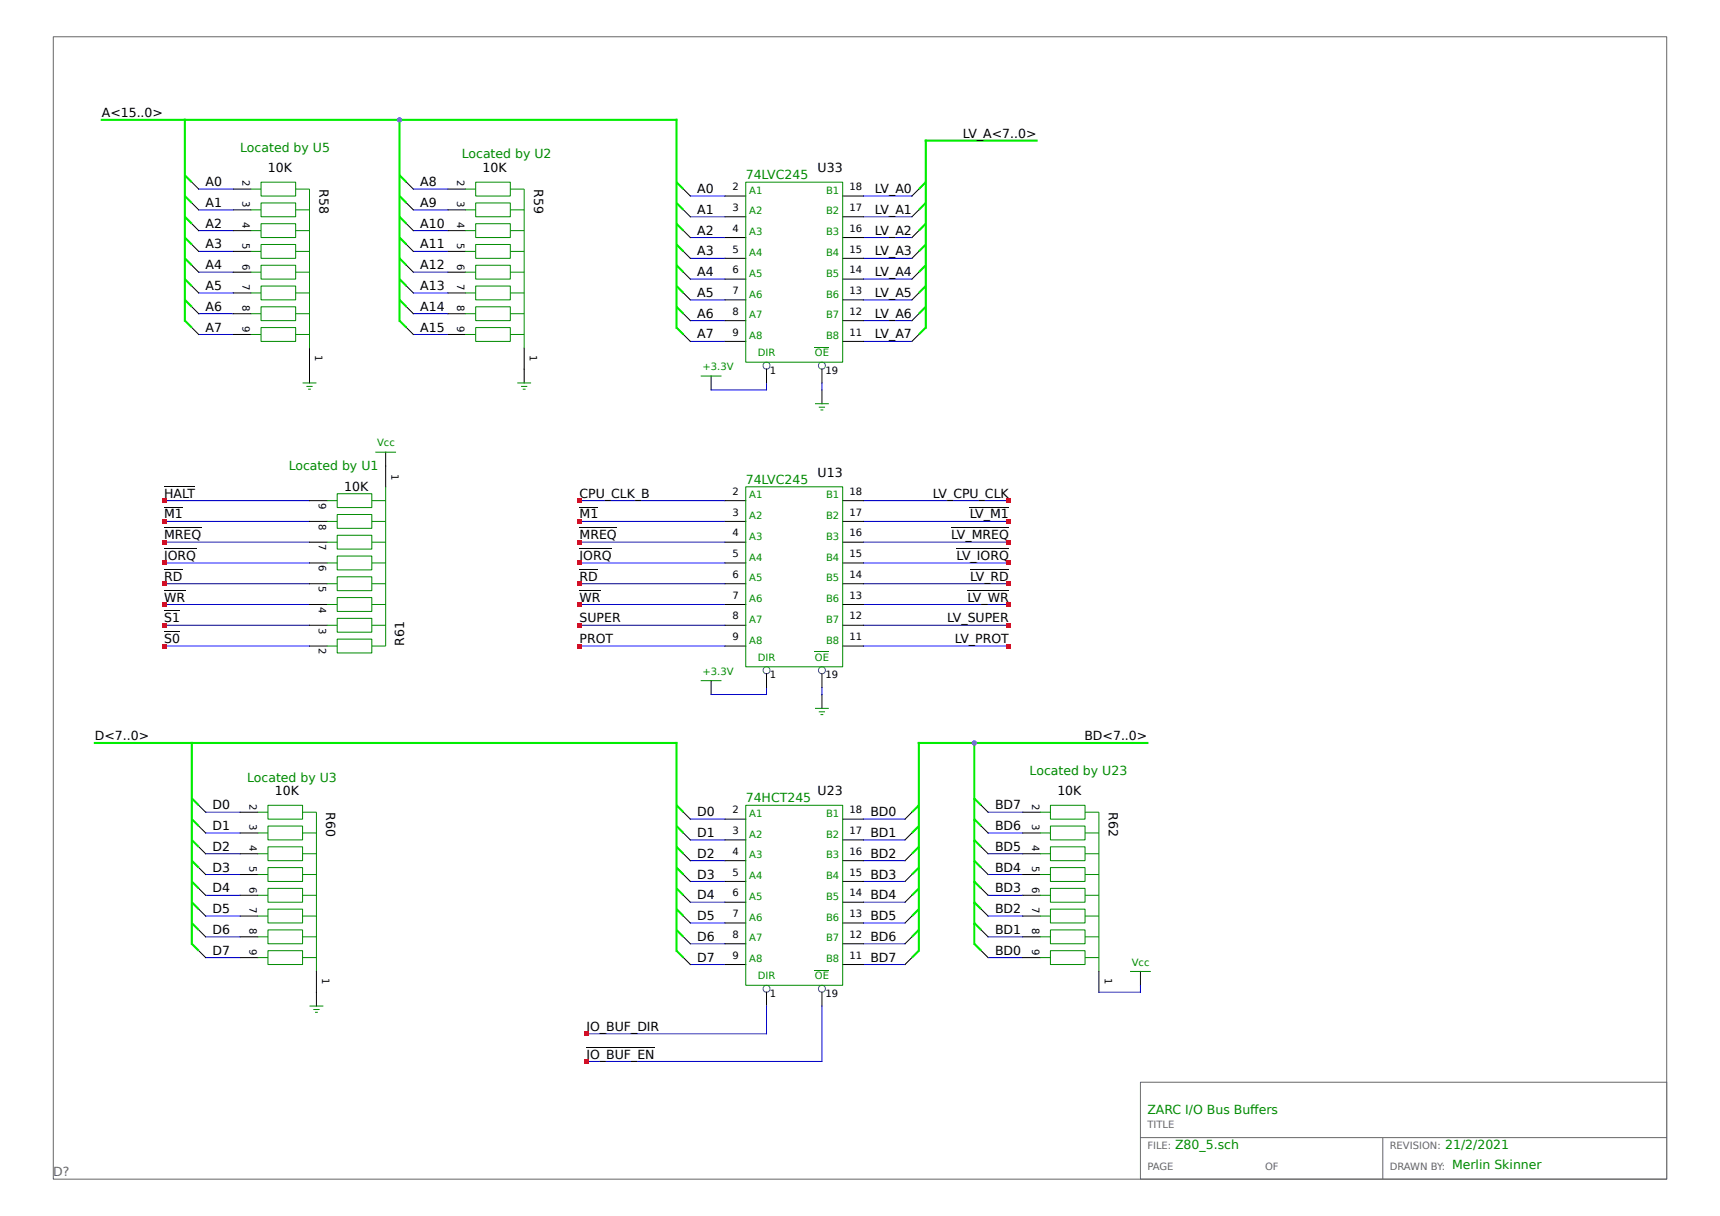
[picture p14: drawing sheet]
<svg xmlns="http://www.w3.org/2000/svg" width="297mm" height="210mm" viewBox="0 0 297 210" stroke-linecap="round" stroke-linejoin="round" font-family="sans-serif">
<defs><g id="words">
<g font-size="2.2">
<text x="17.6" y="20.2">A&lt;15..0&gt;</text>
<text x="166.3" y="23.8">LV_A&lt;7..0&gt;</text>
<text x="46.3" y="29.8">10K</text>
<text x="83.3" y="29.8">10K</text>
<text x="141.2" y="29.8">U33</text>
<text x="35.5" y="32.1">A0</text>
<text x="35.5" y="35.7">A1</text>
<text x="55.1" y="32.7" transform="rotate(90 55.1 32.7)">R58</text>
<text x="72.6" y="32.1">A8</text>
<text x="72.6" y="35.7">A9</text>
<text x="92.2" y="32.7" transform="rotate(90 92.2 32.7)">R59</text>
<text x="120.4" y="33.3">A0</text>
<text x="151.1" y="33.3">LV_A0</text>
<text x="35.5" y="39.3">A2</text>
<text x="72.6" y="39.3">A10</text>
<text x="120.4" y="36.9">A1</text>
<text x="120.4" y="40.5">A2</text>
<text x="151.1" y="36.9">LV_A1</text>
<text x="151.1" y="40.5">LV_A2</text>
<text x="35.5" y="42.9">A3</text>
<text x="35.5" y="46.5">A4</text>
<text x="72.6" y="42.9">A11</text>
<text x="72.6" y="46.5">A12</text>
<text x="120.4" y="44.1">A3</text>
<text x="120.4" y="47.7">A4</text>
<text x="151.1" y="44.1">LV_A3</text>
<text x="151.1" y="47.7">LV_A4</text>
<text x="35.5" y="50.1">A5</text>
<text x="35.5" y="53.7">A6</text>
<text x="72.6" y="50.1">A13</text>
<text x="72.6" y="53.7">A14</text>
<text x="120.4" y="51.3">A5</text>
<text x="151.1" y="51.3">LV_A5</text>
<text x="35.5" y="57.3">A7</text>
<text x="72.6" y="57.3">A15</text>
<text x="120.4" y="54.9">A6</text>
<text x="120.4" y="58.5">A7</text>
<text x="151.1" y="54.9">LV_A6</text>
<text x="151.1" y="58.5">LV_A7</text>
<text x="141.2" y="82.4">U13</text>
<text x="28.3" y="86">HALT</text>
<text x="28.3" y="89.5">M1</text>
<text x="59.4" y="84.9">10K</text>
<text x="100.1" y="86">CPU_CLK_B</text>
<text x="100.1" y="89.5">M1</text>
<text x="161.1" y="86">LV_CPU_CLK</text>
<text x="167.4" y="89.5">LV_M1</text>
<text x="28.3" y="93.1">MREQ</text>
<text x="100.1" y="93.1">MREQ</text>
<text x="164.3" y="93.1">LV_MREQ</text>
<text x="28.3" y="96.7">IORQ</text>
<text x="28.3" y="100.3">RD</text>
<text x="100.1" y="96.7">IORQ</text>
<text x="100.1" y="100.3">RD</text>
<text x="165.2" y="96.7">LV_IORQ</text>
<text x="167.5" y="100.3">LV_RD</text>
<text x="28.3" y="103.9">WR</text>
<text x="28.3" y="107.5">S1</text>
<text x="100.1" y="103.9">WR</text>
<text x="100.1" y="107.5">SUPER</text>
<text x="163.6" y="107.5">LV_SUPER</text>
<text x="167" y="103.9">LV_WR</text>
<text x="28.3" y="111.1">S0</text>
<text x="69.8" y="111.6" transform="rotate(-90 69.8 111.6)">R61</text>
<text x="100.1" y="111.1">PROT</text>
<text x="164.9" y="111.1">LV_PROT</text>
<text x="16.4" y="127.8">D&lt;7..0&gt;</text>
<text x="187.3" y="127.8">BD&lt;7..0&gt;</text>
<text x="47.5" y="137.4">10K</text>
<text x="141.2" y="137.4">U23</text>
<text x="182.6" y="137.4">10K</text>
<text x="36.7" y="139.8">D0</text>
<text x="36.7" y="143.3">D1</text>
<text x="56.3" y="140.3" transform="rotate(90 56.3 140.3)">R60</text>
<text x="120.4" y="141">D0</text>
<text x="150.3" y="141">BD0</text>
<text x="171.8" y="139.8">BD7</text>
<text x="171.8" y="143.3">BD6</text>
<text x="191.5" y="140.3" transform="rotate(90 191.5 140.3)">R62</text>
<text x="36.7" y="146.9">D2</text>
<text x="120.4" y="144.5">D1</text>
<text x="120.4" y="148.1">D2</text>
<text x="150.3" y="144.5">BD1</text>
<text x="150.3" y="148.1">BD2</text>
<text x="171.8" y="146.9">BD5</text>
<text x="36.7" y="150.5">D3</text>
<text x="36.7" y="154.1">D4</text>
<text x="120.4" y="151.7">D3</text>
<text x="120.4" y="155.3">D4</text>
<text x="150.3" y="151.7">BD3</text>
<text x="150.3" y="155.3">BD4</text>
<text x="171.8" y="150.5">BD4</text>
<text x="171.8" y="154.1">BD3</text>
<text x="36.7" y="157.7">D5</text>
<text x="36.7" y="161.3">D6</text>
<text x="120.4" y="158.9">D5</text>
<text x="150.3" y="158.9">BD5</text>
<text x="171.8" y="157.7">BD2</text>
<text x="171.8" y="161.3">BD1</text>
<text x="36.7" y="164.9">D7</text>
<text x="120.4" y="162.5">D6</text>
<text x="120.4" y="166.1">D7</text>
<text x="150.3" y="162.5">BD6</text>
<text x="150.3" y="166.1">BD7</text>
<text x="171.8" y="164.9">BD0</text>
<text x="101.3" y="178">IO_BUF_DIR</text>
<text x="101.3" y="182.8">IO_BUF_EN</text>
</g>
<g font-size="2.2" fill="#008b00">
<text x="41.5" y="26.2">Located by U5</text>
<text x="79.7" y="27.4">Located by U2</text>
<text x="128.8" y="31">74LVC245</text>
<text x="49.9" y="81.2">Located by U1</text>
<text x="128.8" y="83.6">74LVC245</text>
<text x="42.7" y="135">Located by U3</text>
<text x="177.8" y="133.8">Located by U23</text>
<text x="128.8" y="138.6">74HCT245</text>
<text x="198.1" y="192.4">ZARC I/O Bus Bufers</text>
<text x="215.9" y="192.4">f</text>
<text x="202.9" y="198.3">Z80_5.sch</text>
<text x="249.5" y="198.3">21/2/2021</text>
<text x="250.7" y="201.9">Merlin Skinner</text>
</g>
<text font-size="2.2" fill="#666" x="9.2" y="203.1">D?</text>
<g font-size="1.7">
<text x="41.9" y="31.2" transform="rotate(90 41.9 31.2)">2</text>
<text x="41.9" y="34.7" transform="rotate(90 41.9 34.7)">3</text>
<text x="79" y="31.2" transform="rotate(90 79 31.2)">2</text>
<text x="79" y="34.7" transform="rotate(90 79 34.7)">3</text>
<text x="126.5" y="32.8">2</text>
<text x="146.7" y="32.8">18</text>
<text x="41.9" y="38.3" transform="rotate(90 41.9 38.3)">4</text>
<text x="41.9" y="41.9" transform="rotate(90 41.9 41.9)">5</text>
<text x="79" y="38.3" transform="rotate(90 79 38.3)">4</text>
<text x="79" y="41.9" transform="rotate(90 79 41.9)">5</text>
<text x="126.5" y="36.4">3</text>
<text x="126.5" y="40">4</text>
<text x="146.7" y="36.4">17</text>
<text x="146.7" y="40">16</text>
<text x="41.9" y="45.5" transform="rotate(90 41.9 45.5)">6</text>
<text x="79" y="45.5" transform="rotate(90 79 45.5)">6</text>
<text x="126.5" y="43.6">5</text>
<text x="126.5" y="47.2">6</text>
<text x="146.7" y="43.6">15</text>
<text x="146.7" y="47.2">14</text>
<text x="41.9" y="49.1" transform="rotate(90 41.9 49.1)">7</text>
<text x="41.9" y="52.7" transform="rotate(90 41.9 52.7)">8</text>
<text x="79" y="49.1" transform="rotate(90 79 49.1)">7</text>
<text x="79" y="52.7" transform="rotate(90 79 52.7)">8</text>
<text x="126.5" y="50.8">7</text>
<text x="146.7" y="50.8">13</text>
<text x="41.9" y="56.3" transform="rotate(90 41.9 56.3)">9</text>
<text x="79" y="56.3" transform="rotate(90 79 56.3)">9</text>
<text x="126.5" y="54.4">8</text>
<text x="126.5" y="58">9</text>
<text x="146.7" y="54.4">12</text>
<text x="146.7" y="58">11</text>
<text x="54.4" y="61.4" transform="rotate(90 54.4 61.4)">1</text>
<text x="91.5" y="61.4" transform="rotate(90 91.5 61.4)">1</text>
<text x="133" y="64.5">1</text>
<text x="142.5" y="64.5">19</text>
<text x="67.6" y="81.8" transform="rotate(90 67.6 81.8)">1</text>
<text x="55" y="86.9" transform="rotate(90 55 86.9)">9</text>
<text x="126.5" y="85.5">2</text>
<text x="126.5" y="89">3</text>
<text x="146.7" y="85.5">18</text>
<text x="146.7" y="89">17</text>
<text x="55" y="90.4" transform="rotate(90 55 90.4)">8</text>
<text x="55" y="94" transform="rotate(90 55 94)">7</text>
<text x="126.5" y="92.6">4</text>
<text x="146.7" y="92.6">16</text>
<text x="55" y="97.6" transform="rotate(90 55 97.6)">6</text>
<text x="55" y="101.2" transform="rotate(90 55 101.2)">5</text>
<text x="126.5" y="96.2">5</text>
<text x="126.5" y="99.8">6</text>
<text x="146.7" y="96.2">15</text>
<text x="146.7" y="99.8">14</text>
<text x="55" y="104.8" transform="rotate(90 55 104.8)">4</text>
<text x="126.5" y="103.4">7</text>
<text x="126.5" y="107">8</text>
<text x="146.7" y="103.4">13</text>
<text x="146.7" y="107">12</text>
<text x="55" y="108.4" transform="rotate(90 55 108.4)">3</text>
<text x="55" y="112" transform="rotate(90 55 112)">2</text>
<text x="126.5" y="110.6">9</text>
<text x="146.7" y="110.6">11</text>
<text x="133" y="117.1">1</text>
<text x="142.5" y="117.1">19</text>
<text x="43.1" y="138.8" transform="rotate(90 43.1 138.8)">2</text>
<text x="43.1" y="142.4" transform="rotate(90 43.1 142.4)">3</text>
<text x="126.5" y="140.5">2</text>
<text x="146.7" y="140.5">18</text>
<text x="178.2" y="138.8" transform="rotate(90 178.2 138.8)">2</text>
<text x="178.2" y="142.4" transform="rotate(90 178.2 142.4)">3</text>
<text x="43.1" y="145.9" transform="rotate(90 43.1 145.9)">4</text>
<text x="43.1" y="149.5" transform="rotate(90 43.1 149.5)">5</text>
<text x="126.5" y="144">3</text>
<text x="126.5" y="147.6">4</text>
<text x="146.7" y="144">17</text>
<text x="146.7" y="147.6">16</text>
<text x="178.2" y="145.9" transform="rotate(90 178.2 145.9)">4</text>
<text x="178.2" y="149.5" transform="rotate(90 178.2 149.5)">5</text>
<text x="43.1" y="153.1" transform="rotate(90 43.1 153.1)">6</text>
<text x="126.5" y="151.2">5</text>
<text x="126.5" y="154.8">6</text>
<text x="146.7" y="151.2">15</text>
<text x="146.7" y="154.8">14</text>
<text x="178.2" y="153.1" transform="rotate(90 178.2 153.1)">6</text>
<text x="43.1" y="156.7" transform="rotate(90 43.1 156.7)">7</text>
<text x="43.1" y="160.3" transform="rotate(90 43.1 160.3)">8</text>
<text x="126.5" y="158.4">7</text>
<text x="126.5" y="162">8</text>
<text x="146.7" y="158.4">13</text>
<text x="146.7" y="162">12</text>
<text x="178.2" y="156.7" transform="rotate(90 178.2 156.7)">7</text>
<text x="178.2" y="160.3" transform="rotate(90 178.2 160.3)">8</text>
<text x="43.1" y="163.9" transform="rotate(90 43.1 163.9)">9</text>
<text x="126.5" y="165.6">9</text>
<text x="146.7" y="165.6">11</text>
<text x="178.2" y="163.9" transform="rotate(90 178.2 163.9)">9</text>
<text x="55.6" y="169" transform="rotate(90 55.6 169)">1</text>
<text x="133" y="172.1">1</text>
<text x="142.5" y="172.1">19</text>
<text x="190.8" y="169" transform="rotate(90 190.8 169)">1</text>
</g>
<g font-size="1.7" fill="#008b00">
<text x="129.4" y="33.4">A1</text>
<text x="142.6" y="33.4">B1</text>
<text x="129.4" y="37">A2</text>
<text x="129.4" y="40.6">A3</text>
<text x="142.6" y="37">B2</text>
<text x="142.6" y="40.6">B3</text>
<text x="129.4" y="44.2">A4</text>
<text x="129.4" y="47.8">A5</text>
<text x="142.6" y="44.2">B4</text>
<text x="142.6" y="47.8">B5</text>
<text x="129.4" y="51.4">A6</text>
<text x="142.6" y="51.4">B6</text>
<text x="129.4" y="55">A7</text>
<text x="129.4" y="58.6">A8</text>
<text x="142.6" y="55">B7</text>
<text x="142.6" y="58.6">B8</text>
<text x="121.3" y="63.9">+3.3V</text>
<text x="130.8" y="61.5">DIR</text>
<text x="140.7" y="61.5">OE</text>
<text x="65.1" y="77.1">Vcc</text>
<text x="129.4" y="86.1">A1</text>
<text x="129.4" y="89.6">A2</text>
<text x="142.6" y="86.1">B1</text>
<text x="142.6" y="89.6">B2</text>
<text x="129.4" y="93.2">A3</text>
<text x="142.6" y="93.2">B3</text>
<text x="129.4" y="96.8">A4</text>
<text x="129.4" y="100.4">A5</text>
<text x="142.6" y="96.8">B4</text>
<text x="142.6" y="100.4">B5</text>
<text x="129.4" y="104">A6</text>
<text x="129.4" y="107.6">A7</text>
<text x="142.6" y="104">B6</text>
<text x="142.6" y="107.6">B7</text>
<text x="129.4" y="111.2">A8</text>
<text x="142.6" y="111.2">B8</text>
<text x="121.3" y="116.5">+3.3V</text>
<text x="130.8" y="114.2">DIR</text>
<text x="140.7" y="114.2">OE</text>
<text x="129.4" y="141.1">A1</text>
<text x="142.6" y="141.1">B1</text>
<text x="129.4" y="144.6">A2</text>
<text x="129.4" y="148.2">A3</text>
<text x="142.6" y="144.6">B2</text>
<text x="142.6" y="148.2">B3</text>
<text x="129.4" y="151.8">A4</text>
<text x="129.4" y="155.4">A5</text>
<text x="142.6" y="151.8">B4</text>
<text x="142.6" y="155.4">B5</text>
<text x="129.4" y="159">A6</text>
<text x="142.6" y="159">B6</text>
<text x="129.4" y="162.6">A7</text>
<text x="129.4" y="166.2">A8</text>
<text x="142.6" y="162.6">B7</text>
<text x="142.6" y="166.2">B8</text>
<text x="195.4" y="166.8">Vcc</text>
<text x="130.8" y="169.2">DIR</text>
<text x="140.7" y="169.2">OE</text>
</g>
<g font-size="1.7" fill="#666">
<text x="198.1" y="194.9">TITLE</text>
<text x="198.1" y="198.4">FILE:</text>
<text x="198.1" y="202">PAGE</text>
<text x="218.4" y="202">OF</text>
<text x="240" y="198.4">REVISION:</text>
<text x="240" y="202">DRAWN BY:</text>
</g>
</g></defs>
<path d="M9.2 6.3h278.6v197.3h-278.6zM196.9 186.9h90.9v16.7h-90.9zM196.9 196.5h90.9M238.8 196.5v7.1" fill="none" stroke="#666" stroke-width=".17"/>
<g fill="none" stroke="#00f" stroke-width=".17">
<path d="M34.3 32.7h6M34.3 36.2h6M34.3 39.8h6M71.4 32.7h6M71.4 36.2h6M71.4 39.8h6M119.2 33.9h6M119.2 37.4h6M149.1 33.9h8.4M149.1 37.4h8.4M34.3 43.4h6M34.3 47h6"/>
<path d="M34.3 50.6h6M34.3 54.2h6M34.3 57.8h6M71.4 43.4h6M71.4 47h6M71.4 50.6h6M71.4 54.2h6M71.4 57.8h6M119.2 41h6M119.2 44.6h6M119.2 48.2h6M119.2 51.8h6"/>
<path d="M119.2 55.4h6M119.2 59h6M149.1 41h8.4M149.1 44.6h8.4M149.1 48.2h8.4M149.1 51.8h8.4M149.1 55.4h8.4M149.1 59h8.4M132.4 66.1v1.2h-9.6M141.9 66.1v1.2M28.3 86.5h25.1M28.3 90h25.1"/>
<path d="M28.3 93.6h25.1M28.3 97.2h25.1M100.1 86.5h25.1M100.1 90h25.1M100.1 93.6h25.1M100.1 97.2h25.1M149.1 86.5h25.1M149.1 90h25.1M149.1 93.6h25.1M149.1 97.2h25.1M28.3 111.6h25.1M28.3 100.8h25.1"/>
<path d="M28.3 104.4h25.1M28.3 108h25.1M100.1 111.6h25.1M100.1 100.8h25.1M100.1 104.4h25.1M100.1 108h25.1M132.4 118.7v1.2h-9.6M141.9 118.7v1.2M149.1 111.6h25.1M149.1 100.8h25.1M149.1 104.4h25.1M149.1 108h25.1"/>
<path d="M35.5 140.3h6M35.5 143.9h6M35.5 147.4h6M35.5 151h6M35.5 154.6h6M35.5 158.2h6M119.2 141.5h6M119.2 145h6M119.2 148.6h6M119.2 152.2h6M119.2 155.8h6M119.2 159.4h6"/>
<path d="M149.1 141.5h7.2M149.1 145h7.2M149.1 148.6h7.2M149.1 152.2h7.2M149.1 155.8h7.2M149.1 159.4h7.2M170.6 140.3h6M170.6 143.9h6M170.6 147.4h6M170.6 151h6M170.6 154.6h6M170.6 158.2h6"/>
<path d="M35.5 161.8h6M35.5 165.4h6M119.2 163h6M119.2 166.6h6M132.4 173.7v4.8h-31.1M141.9 173.7v9.6h-40.6M149.1 163h7.2M149.1 166.6h7.2M170.6 161.8h6M170.6 165.4h6M196.9 170.2v1.2h-7.1"/>
</g>
<g fill="none" stroke="#000" stroke-width=".17">
<path d="M33.1 31.5l1.2 1.2M33.1 35l1.2 1.2M33.1 38.6l1.2 1.2M40.3 32.7h3M40.3 36.2h3M40.3 39.8h3M70.2 31.5l1.2 1.2M70.2 35l1.2 1.2M70.2 38.6l1.2 1.2M77.4 32.7h3M77.4 36.2h3M77.4 39.8h3"/>
<path d="M118 32.7l1.2 1.2M118 36.2l1.2 1.2M118 39.8l1.2 1.2M125.2 33.9h3.6M125.2 37.4h3.6M145.5 33.9h3.6M145.5 37.4h3.6M158.7 32.7l-1.2 1.2M158.7 36.2l-1.2 1.2M158.7 39.8l-1.2 1.2M33.1 42.2l1.2 1.2M33.1 45.8l1.2 1.2"/>
<path d="M33.1 49.4l1.2 1.2M33.1 53l1.2 1.2M33.1 56.6l1.2 1.2M40.3 43.4h3M40.3 47h3M40.3 50.6h3M40.3 54.2h3M40.3 57.8h3M70.2 42.2l1.2 1.2M70.2 45.8l1.2 1.2M70.2 49.4l1.2 1.2M70.2 53l1.2 1.2"/>
<path d="M70.2 56.6l1.2 1.2M77.4 43.4h3M77.4 47h3M77.4 50.6h3M77.4 54.2h3M77.4 57.8h3M118 43.4l1.2 1.2M118 47l1.2 1.2M118 50.6l1.2 1.2M118 54.2l1.2 1.2M118 57.8l1.2 1.2M125.2 41h3.6"/>
<path d="M125.2 44.6h3.6M125.2 48.2h3.6M125.2 51.8h3.6M125.2 55.4h3.6M125.2 59h3.6M145.5 41h3.6M145.5 44.6h3.6M145.5 48.2h3.6M145.5 51.8h3.6M145.5 55.4h3.6M145.5 59h3.6M158.7 43.4l-1.2 1.2"/>
<path d="M158.7 47l-1.2 1.2M158.7 50.6l-1.2 1.2M158.7 54.2l-1.2 1.2M158.7 57.8l-1.2 1.2M53.4 60.2v5.9M66.6 78.1v6M90.5 60.2v5.9M122.8 64.9v2.4M132.4 63.7v2.4M141.9 63.7v2.4M141.9 67.3v2.4M28.3 84h5.4"/>
<path d="M28.3 87.6h3.3M28.3 91.2h6.5M28.3 94.7h5.6M28.3 98.3h3.2M53.4 97.2h3.1M53.4 93.6h3.1M53.4 90h3.1M53.4 86.5h3.1M100.1 87.6h3.2M100.1 91.2h6.4M100.1 94.7h5.5M100.1 98.3h3.1"/>
<path d="M125.2 97.2h3.6M125.2 93.6h3.6M125.2 90h3.6M125.2 86.5h3.6M145.5 97.2h3.6M145.5 93.6h3.6M145.5 90h3.6M145.5 86.5h3.6M164.3 91.2h9.9M165.2 94.7h9M167.4 87.6h6.8M167.5 98.3h6.7"/>
<path d="M28.3 109.1h2.8M28.3 101.9h3.7M28.3 105.5h2.8M53.4 111.6h3.1M53.4 108h3.1M53.4 104.4h3.1M53.4 100.8h3.1M100.1 101.9h3.6M122.8 117.5v2.4M125.2 111.6h3.6M125.2 108h3.6M125.2 104.4h3.6"/>
<path d="M125.2 100.8h3.6M132.4 116.4v2.3M141.9 116.4v2.3M141.9 119.9v2.4M145.5 111.6h3.6M145.5 108h3.6M145.5 104.4h3.6M145.5 100.8h3.6M167 101.9h7.2M34.3 139.1l1.2 1.2M169.4 139.1l1.2 1.2M34.3 142.7l1.2 1.2"/>
<path d="M34.3 146.2l1.2 1.2M34.3 149.8l1.2 1.2M34.3 153.4l1.2 1.2M34.3 157l1.2 1.2M41.5 140.3h3M41.5 143.9h3M41.5 147.4h3M41.5 151h3M41.5 154.6h3M41.5 158.2h3M118 140.3l1.2 1.2M118 143.9l1.2 1.1"/>
<path d="M118 147.4l1.2 1.2M118 151l1.2 1.2M118 154.6l1.2 1.2M118 158.2l1.2 1.2M125.2 141.5h3.6M125.2 145h3.6M125.2 148.6h3.6M125.2 152.2h3.6M125.2 155.8h3.6M125.2 159.4h3.6M145.5 141.5h3.6M145.5 145h3.6"/>
<path d="M145.5 148.6h3.6M145.5 152.2h3.6M145.5 155.8h3.6M145.5 159.4h3.6M157.5 140.3l-1.2 1.2M157.5 143.9l-1.2 1.1M157.5 147.4l-1.2 1.2M157.5 151l-1.2 1.2M157.5 154.6l-1.2 1.2M157.5 158.2l-1.2 1.2M169.4 142.7l1.2 1.2M169.4 146.2l1.2 1.2"/>
<path d="M169.4 149.8l1.2 1.2M169.4 153.4l1.2 1.2M169.4 157l1.2 1.2M176.6 140.3h3M176.6 143.9h3M176.6 147.4h3M176.6 151h3M176.6 154.6h3M176.6 158.2h3M34.3 160.6l1.2 1.2M34.3 164.2l1.2 1.2M41.5 161.8h3"/>
<path d="M41.5 165.4h3M54.6 167.8v5.9M118 161.8l1.2 1.2M118 165.4l1.2 1.2M125.2 163h3.6M125.2 166.6h3.6M132.4 171.4v2.3M141.9 171.4v2.3M145.5 163h3.6M145.5 166.6h3.6M157.5 161.8l-1.2 1.2M157.5 165.4l-1.2 1.2"/>
<path d="M169.4 160.6l1.2 1.2M169.4 164.2l1.2 1.2M176.6 161.8h3M176.6 165.4h3M189.8 167.8v3.6M196.9 167.8v2.4M101.3 180.8h11.7"/>
</g>
<g fill="none" stroke="#0e0" stroke-width=".36">
<path d="M17.6 20.7h99.2v35.9l1.2 1.2M31.9 30.3l1.2 1.2M31.9 33.9l1.2 1.1M31.9 37.4l1.2 1.2M31.9 20.7v34.7l1.2 1.2M69 30.3l1.2 1.2M69 33.9l1.2 1.1M69 37.4l1.2 1.2M69 20.7v34.7l1.2 1.2M116.8 31.5l1.2 1.2M116.8 35l1.2 1.2M116.8 38.6l1.2 1.2"/>
<path d="M159.9 31.5l-1.2 1.2M159.9 35l-1.2 1.2M159.9 38.6l-1.2 1.2M179 24.3h-19.1v32.3l-1.2 1.2M31.9 41l1.2 1.2M31.9 44.6l1.2 1.2M31.9 48.2l1.2 1.2M31.9 51.8l1.2 1.2M69 41l1.2 1.2M69 44.6l1.2 1.2M69 48.2l1.2 1.2M69 51.8l1.2 1.2"/>
<path d="M116.8 42.2l1.2 1.2M116.8 45.8l1.2 1.2M116.8 49.4l1.2 1.2M116.8 53l1.2 1.2M159.9 42.2l-1.2 1.2M159.9 45.8l-1.2 1.2M159.9 49.4l-1.2 1.2M159.9 53l-1.2 1.2M16.4 128.3h100.4v35.9l1.2 1.2M33.1 137.9l1.2 1.2M33.1 128.3v34.7l1.2 1.2M116.8 139.1l1.2 1.2"/>
<path d="M158.7 139.1l-1.2 1.2M168.2 137.9l1.2 1.2M168.2 128.3v34.7l1.2 1.2M198.1 128.3h-39.4v35.9l-1.2 1.2M33.1 141.5l1.2 1.2M33.1 145l1.2 1.2M33.1 148.6l1.2 1.2M33.1 152.2l1.2 1.2M33.1 155.8l1.2 1.2M33.1 159.4l1.2 1.2M116.8 142.7l1.2 1.2M116.8 146.2l1.2 1.2"/>
<path d="M116.8 149.8l1.2 1.2M116.8 153.4l1.2 1.2M116.8 157l1.2 1.2M158.7 142.7l-1.2 1.2M158.7 146.2l-1.2 1.2M158.7 149.8l-1.2 1.2M158.7 153.4l-1.2 1.2M158.7 157l-1.2 1.2M168.2 141.5l1.2 1.2M168.2 145l1.2 1.2M168.2 148.6l1.2 1.2M168.2 152.2l1.2 1.2"/>
<path d="M168.2 155.8l1.2 1.2M168.2 159.4l1.2 1.2M116.8 160.6l1.2 1.2M158.7 160.6l-1.2 1.2"/>
</g>
<g fill="none" stroke="#008b00" stroke-width=".17">
<path d="M43.3 32.7h1.8M43.3 36.2h1.8M43.3 39.8h1.8M45.1 31.5h6v2.4h-6zM45.1 35h6v2.4h-6zM45.1 38.6h6v2.4h-6zM51.1 32.7h2.3v27.5M51.1 36.2h2.3M51.1 39.8h2.3M80.3 32.7h1.8M80.3 36.2h1.8M80.3 39.8h1.8"/>
<path d="M82.1 31.5h6v2.4h-6zM82.1 35h6v2.4h-6zM82.1 38.6h6v2.4h-6zM88.1 32.7h2.4v27.5M88.1 36.2h2.4M88.1 39.8h2.4M128.8 31.5h16.7v31h-16.7zM43.3 43.4h1.8M43.3 47h1.8M43.3 50.6h1.8M43.3 54.2h1.8M43.3 57.8h1.8"/>
<path d="M45.1 42.2h6v2.4h-6zM45.1 45.8h6v2.4h-6zM45.1 49.4h6v2.4h-6zM45.1 53h6v2.4h-6zM45.1 56.6h6v2.4h-6zM51.1 43.4h2.3M51.1 47h2.3M51.1 50.6h2.3M51.1 54.2h2.3M51.1 57.8h2.3M80.3 43.4h1.8M80.3 47h1.8"/>
<path d="M80.3 50.6h1.8M80.3 54.2h1.8M80.3 57.8h1.8M82.1 42.2h6v2.4h-6zM82.1 45.8h6v2.4h-6zM82.1 49.4h6v2.4h-6zM82.1 53h6v2.4h-6zM82.1 56.6h6v2.4h-6zM88.1 43.4h2.4M88.1 47h2.4M88.1 50.6h2.4M88.1 54.2h2.4"/>
<path d="M88.1 57.8h2.4M140.7 60h2.5M52.2 66.1h2.4M52.9 66.7h1.1M53.2 67.2h.5M64.8 78.1h3.6M89.3 66.1h2.4M90 66.7h1M90.3 67.2h.4M121 64.9h3.6M140.7 69.7h2.4M141.4 70.3h1.1"/>
<path d="M141.7 70.8h.5M56.4 97.2h1.8M56.4 93.6h1.8M56.4 90h1.8M56.4 86.5h1.8M58.2 99.6h6v2.4h-6zM58.2 96h6v2.4h-6zM58.2 92.4h6v2.4h-6zM58.2 88.9h6v2.3h-6zM58.2 85.3h6v2.4h-6zM64.2 97.2h2.4M64.2 93.6h2.4"/>
<path d="M64.2 90h2.4M64.2 86.5h2.4M66.6 84.1v27.5h-2.4M128.8 84.1h16.7v31.1h-16.7zM56.4 111.6h1.8M56.4 108h1.8M56.4 104.4h1.8M56.4 100.8h1.8M58.2 110.4h6v2.4h-6zM58.2 106.8h6v2.4h-6zM58.2 103.2h6v2.4h-6zM64.2 108h2.4"/>
<path d="M64.2 104.4h2.4M64.2 100.8h2.4M121 117.5h3.6M140.7 112.6h2.5M46.3 139.1h5.9v2.4h-5.9zM128.8 139.1h16.7v31.1h-16.7zM140.7 122.3h2.4M141.4 122.9h1.1M141.7 123.4h.5M181.4 139.1h6v2.4h-6zM44.5 140.3h1.8M44.5 143.9h1.8"/>
<path d="M44.5 147.4h1.8M44.5 151h1.8M44.5 154.6h1.8M44.5 158.2h1.8M46.3 142.7h5.9v2.3h-5.9zM46.3 146.2h5.9v2.4h-5.9zM46.3 149.8h5.9v2.4h-5.9zM46.3 153.4h5.9v2.4h-5.9zM46.3 157h5.9v2.4h-5.9zM52.2 140.3h2.4v27.5M52.2 143.9h2.4M52.2 147.4h2.4"/>
<path d="M52.2 151h2.4M52.2 154.6h2.4M52.2 158.2h2.4M179.6 140.3h1.8M179.6 143.9h1.8M179.6 147.4h1.8M179.6 151h1.8M179.6 154.6h1.8M179.6 158.2h1.8M181.4 142.7h6v2.3h-6zM181.4 146.2h6v2.4h-6zM181.4 149.8h6v2.4h-6z"/>
<path d="M181.4 153.4h6v2.4h-6zM181.4 157h6v2.4h-6zM187.4 140.3h2.4v27.5M187.4 143.9h2.4M187.4 147.4h2.4M187.4 151h2.4M187.4 154.6h2.4M187.4 158.2h2.4M44.5 161.8h1.8M44.5 165.4h1.8M46.3 160.6h5.9v2.4h-5.9zM46.3 164.2h5.9v2.4h-5.9z"/>
<path d="M52.2 161.8h2.4M52.2 165.4h2.4M53.4 173.7h2.4M54.1 174.3h1.1M54.4 174.8h.5M140.7 167.6h2.5M179.6 161.8h1.8M179.6 165.4h1.8M181.4 160.6h6v2.4h-6zM181.4 164.2h6v2.4h-6zM187.4 161.8h2.4M187.4 165.4h2.4"/>
<path d="M195.1 167.8h3.6"/>
</g>
<g fill="none" stroke="#008b8b" stroke-width=".17">
<circle cx="132.4" cy="63.1" r=".6"/>
<circle cx="141.9" cy="63.1" r=".6"/>
<circle cx="132.4" cy="115.8" r=".6"/>
<circle cx="141.9" cy="115.8" r=".6"/>
<circle cx="132.4" cy="170.8" r=".6"/>
<circle cx="141.9" cy="170.8" r=".6"/>
</g>
<g fill="#f00">
<path d="M28 111.2h.7v.7h-.7z"/>
<path d="M28 86.1h.7v.7h-.7z"/>
<path d="M28 89.7h.7v.7h-.7z"/>
<path d="M28 93.3h.7v.7h-.7z"/>
<path d="M28 96.9h.7v.7h-.7z"/>
<path d="M28 100.4h.7v.8h-.7z"/>
<path d="M28 104h.7v.8h-.7z"/>
<path d="M28 107.6h.7v.7h-.7z"/>
</g>
<g fill="#a020f0">
<circle cx="69" cy="20.7" r=".42"/>
<circle cx="168.2" cy="128.3" r=".42"/>
</g>
<g fill="#f00">
<path d="M99.7 86.1h.7v.7h-.7z"/>
<path d="M99.7 89.7h.7v.7h-.7z"/>
<path d="M99.7 96.9h.7v.7h-.7z"/>
<path d="M99.7 100.4h.7v.8h-.7z"/>
<path d="M99.7 104h.7v.8h-.7z"/>
<path d="M173.8 86.1h.8v.7h-.8z"/>
<path d="M173.8 89.7h.8v.7h-.8z"/>
<path d="M173.8 96.9h.8v.7h-.8z"/>
<path d="M173.8 100.4h.8v.8h-.8z"/>
<path d="M173.8 104h.8v.8h-.8z"/>
<path d="M99.7 107.6h.7v.7h-.7z"/>
<path d="M173.8 107.6h.8v.7h-.8z"/>
</g>
<circle cx="168.2" cy="128.3" r=".42" fill="#a020f0"/>
<g fill="#f00">
<path d="M100.9 183h.7v.7h-.7z"/>
<path d="M100.9 178.2h.7v.7h-.7z"/>
<path d="M99.7 111.2h.7v.7h-.7z"/>
<path d="M173.8 111.2h.8v.7h-.8z"/>
<path d="M99.7 93.3h.7v.7h-.7z"/>
<path d="M173.8 93.3h.8v.7h-.8z"/>
</g>
<use href="#words"/>
</svg>
